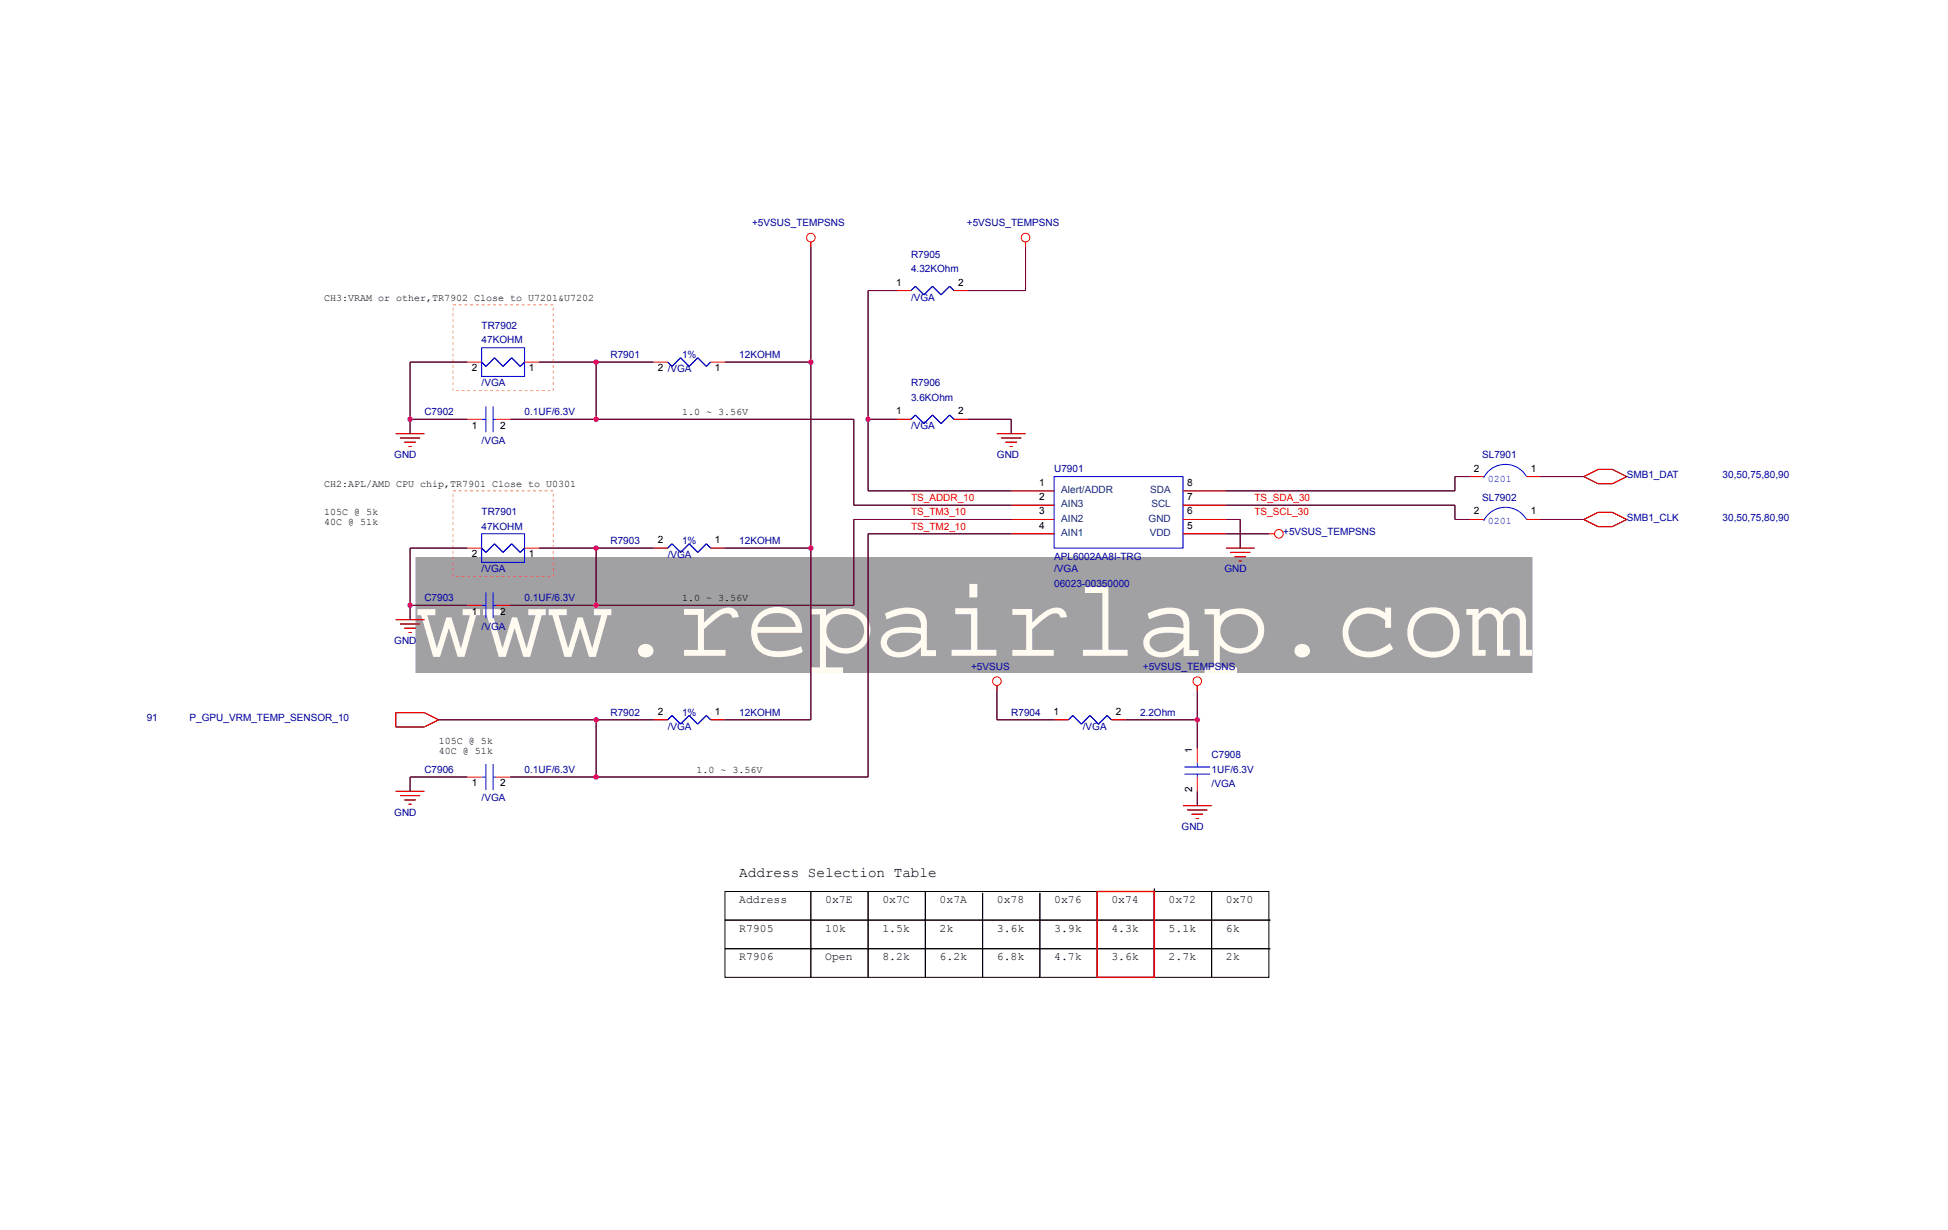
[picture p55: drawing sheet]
<svg xmlns="http://www.w3.org/2000/svg" width="220mm" height="139mm" viewBox="0 0 220 139" stroke-linecap="round" stroke-linejoin="round" font-family="sans-serif">
<defs><g id="words">
<text font-size="12.3" fill="#fffbf0" x="46.9" y="74">www.repairlap.com</text>
<text font-size="1.6" x="83.4" y="99">Address Selection Table</text>
<g font-size="1.3">
<text x="83.4" y="101.9">Address</text>
<text x="93.1" y="101.9">0x7E</text>
<text x="99.6" y="101.9">0x7C</text>
<text x="106" y="101.9">0x7A</text>
<text x="112.5" y="101.9">0x78</text>
<text x="119" y="101.9">0x76</text>
<text x="125.4" y="101.9">0x74</text>
<text x="131.9" y="101.9">0x72</text>
<text x="138.3" y="101.9">0x70</text>
<text x="83.4" y="105.2">R7905</text>
<text x="93.1" y="105.2">10k</text>
<text x="99.6" y="105.2">1.5k</text>
<text x="106" y="105.2">2k</text>
<text x="112.5" y="105.2">3.6k</text>
<text x="119" y="105.2">3.9k</text>
<text x="125.4" y="105.2">4.3k</text>
<text x="131.9" y="105.2">5.1k</text>
<text x="138.3" y="105.2">6k</text>
<text x="83.4" y="108.4">R7906</text>
<text x="93.1" y="108.4">Open</text>
<text x="99.6" y="108.4">8.2k</text>
<text x="106" y="108.4">6.2k</text>
<text x="112.5" y="108.4">6.8k</text>
<text x="119" y="108.4">4.7k</text>
<text x="125.4" y="108.4">3.6k</text>
<text x="131.9" y="108.4">2.7k</text>
<text x="138.3" y="108.4">2k</text>
</g>
<g font-size="1.1" fill="#0000a0">
<text x="84.9" y="25.5">+5VSUS_TEMPSNS</text>
<text x="102.8" y="29.1">R7905</text>
<text x="109.1" y="25.5">+5VSUS_TEMPSNS</text>
<text x="102.8" y="30.7">4.32KOhm</text>
<text x="102.8" y="33.9">/VGA</text>
<text x="54.4" y="37.2">TR7902</text>
<text x="54.4" y="38.8">47KOHM</text>
<text x="68.9" y="40.4">R7901</text>
<text x="77" y="40.4">1%</text>
<text x="83.4" y="40.4">12KOHM</text>
<text x="47.9" y="46.9">C7902</text>
<text x="54.4" y="43.6">/VGA</text>
<text x="59.2" y="46.9">0.1UF/6.3V</text>
<text x="102.8" y="43.6">R7906</text>
<text x="102.8" y="45.2">3.6KOhm</text>
<text x="44.5" y="51.7">GND</text>
<text x="54.4" y="50.1">/VGA</text>
<text x="102.8" y="48.5">/VGA</text>
<text x="112.5" y="51.7">GND</text>
<text x="119" y="53.3">U7901</text>
<text x="167.3" y="51.7">SL7901</text>
<text x="183.6" y="54">SMB1_DAT</text>
<text x="194.4" y="54">30,50,75,80,90</text>
<text x="54.4" y="58.2">TR7901</text>
<text x="54.4" y="59.8">47KOHM</text>
<text x="167.3" y="56.5">SL7902</text>
<text x="183.6" y="58.8">SMB1_CLK</text>
<text x="194.4" y="58.8">30,50,75,80,90</text>
<text x="54.4" y="64.6">/VGA</text>
<text x="68.9" y="61.4">R7903</text>
<text x="75.3" y="63">/VGA</text>
<text x="77" y="61.4">1%</text>
<text x="83.4" y="61.4">12KOHM</text>
<text x="119" y="63.2">APL6002AA8I-TRG</text>
<text x="119" y="64.6">/VGA</text>
<text x="138.2" y="64.6">GND</text>
<text x="144.8" y="60.4">+5VSUS_TEMPSNS</text>
<text x="47.9" y="67.9">C7903</text>
<text x="54.4" y="71.1">/VGA</text>
<text x="59.2" y="67.9">0.1UF/6.3V</text>
<text x="119" y="66.2">06023-00350000</text>
<text x="44.5" y="72.7">GND</text>
<text x="109.6" y="75.6">+5VSUS</text>
<text x="129" y="75.6">+5VSUS_TEMPSNS</text>
<text x="16.6" y="81.4">91</text>
<text x="21.4" y="81.4">P_GPU_VRM_TEMP_SENSOR_10</text>
<text x="68.9" y="80.8">R7902</text>
<text x="75.3" y="82.4">/VGA</text>
<text x="77" y="80.8">1%</text>
<text x="83.4" y="80.8">12KOHM</text>
<text x="114.1" y="80.8">R7904</text>
<text x="122.2" y="82.4">/VGA</text>
<text x="128.7" y="80.8">2.2Ohm</text>
<text x="47.9" y="87.2">C7906</text>
<text x="59.2" y="87.2">0.1UF/6.3V</text>
<text x="136.7" y="85.6">C7908</text>
<text x="136.7" y="87.2">1UF/6.3V</text>
<text x="136.7" y="88.8">/VGA</text>
<text x="44.5" y="92.1">GND</text>
<text x="54.4" y="90.5">/VGA</text>
<text x="133.3" y="93.7">GND</text>
</g>
<g font-size="1.1">
<text x="36.6" y="33.9">CH3:VRAM or other,TR7902 Close to U7201&amp;U7202</text>
<text x="101.1" y="32.2">1</text>
<text x="108.1" y="32.2">2</text>
<text x="53.2" y="41.9">2</text>
<text x="59.7" y="41.9">1</text>
<text x="74.2" y="41.9">2 /VGA</text>
<text x="80.7" y="41.9">1</text>
<text x="77" y="46.9">1.0 ~ 3.56V</text>
<text x="101.1" y="46.8">1</text>
<text x="108.1" y="46.8">2</text>
<text x="53.2" y="48.4">1</text>
<text x="56.5" y="48.4">2</text>
<text x="166.3" y="53.2">2</text>
<text x="172.7" y="53.2">1</text>
<text x="36.6" y="54.9">CH2:APL/AMD CPU chip,TR7901 Close to U0301</text>
<text x="36.6" y="58.2">105C @ 5k</text>
<text x="36.6" y="59.3">40C @ 51k</text>
<text x="117.3" y="54.8">1</text>
<text x="117.3" y="56.5">2</text>
<text x="117.3" y="58.1">3</text>
<text x="117.3" y="59.7">4</text>
<text x="134" y="59.7">5</text>
<text x="134" y="58.1">6</text>
<text x="134" y="56.5">7</text>
<text x="134" y="54.8">8</text>
<text x="166.3" y="58.1">2</text>
<text x="172.7" y="58.1">1</text>
<text x="53.2" y="62.9">2</text>
<text x="59.7" y="62.9">1</text>
<text x="74.2" y="61.3">2</text>
<text x="80.7" y="61.3">1</text>
<text x="53.2" y="69.4">1</text>
<text x="56.5" y="69.4">2</text>
<text x="77" y="67.9">1.0 ~ 3.56V</text>
<text x="74.2" y="80.7">2</text>
<text x="80.7" y="80.7">1</text>
<text x="118.9" y="80.7">1</text>
<text x="125.9" y="80.7">2</text>
<text x="49.5" y="84">105C @ 5k</text>
<text x="49.5" y="85.1">40C @ 51k</text>
<text x="53.2" y="88.8">1</text>
<text x="56.5" y="88.8">2</text>
<text x="78.6" y="87.2">1.0 ~ 3.56V</text>
<text x="134.5" y="89.4" transform="rotate(-90 134.5 89.4)">2</text>
<text x="134.5" y="85.1" transform="rotate(-90 134.5 85.1)">1</text>
</g>
<g font-size="1.1" fill="#f00">
<text x="102.8" y="59.8">TS_TM2_10</text>
<text x="102.8" y="58.2">TS_TM3_10</text>
<text x="102.8" y="56.5">TS_ADDR_10</text>
<text x="141.6" y="58.2">TS_SCL_30</text>
<text x="141.6" y="56.5">TS_SDA_30</text>
</g>
<g font-size="1.1" fill="#004080">
<text x="119.8" y="55.7">Alert/ADDR</text>
<text x="119.8" y="57.3">AIN3</text>
<text x="119.8" y="58.9">AIN2</text>
<text x="129.6" y="58.9">GND</text>
<text x="129.8" y="55.7">SDA</text>
<text x="129.9" y="57.3">SCL</text>
<text x="119.8" y="60.5">AIN1</text>
<text x="129.7" y="60.5">VDD</text>
</g>
<g font-size="1.1" fill="#00f">
<text x="167.9" y="59.2">0201</text>
<text x="167.9" y="54.4">0201</text>
</g>
</g></defs>
<path d="M46.9 62.9h126v13.1h-126z" fill="#a1a1a3" stroke="#a1a1a3" stroke-width=".11"/>
<g fill="#000">
<path d="M91.5 27.3v.7zM102.8 32.8l.5-.5zM101.2 32.8h1.6zM103.3 32.3l1 1zM104.3 33.3l.9-1zM105.2 32.3l1 1zM106.2 33.3l1-1zM107.2 32.3l.5 .5zM107.7 32.8h1.6zM115.7 27.3v.7zM46.1 50.4h.3zM46.3 47.3v1.7z"/>
<path d="M45.6 49.9h1.3zM54.4 40.9l.4 .5zM55.8 40.4l-1 1zM55.8 40.4l1 1zM57.7 40.4l-.9 1zM57.7 40.4l1 1zM59.2 40.9l-.5 .5zM75.3 40.9l.5 .5zM76.8 40.4l-1 1zM76.8 40.4l1 1zM77.8 41.4l.9-1zM78.7 40.4l1 1z"/>
<path d="M80.2 40.9l-.5 .5zM102.8 47.3l.5-.4zM101.2 47.3h1.6zM103.3 46.9l1 .9zM104.3 47.8l.9-.9zM105.2 46.9l1 .9zM106.2 47.8l1-.9zM107.2 46.9l.5 .4zM107.7 47.3h1.6zM113.5 49.9h1.3zM114.1 47.3v1.7zM114 50.4h.3z"/>
<path d="M138.3 58.6h1.7zM164.2 57v1.6zM164.2 53.8v1.6zM164.2 53.8h1.6zM164.2 58.6h1.6zM165.8 58.6h1.6zM165.8 53.8h1.6zM172.3 58.6h1.6zM172.3 53.8h1.6zM178.7 58.6l1.6 .9zM178.7 53.8l1.6 .8zM178.7 58.6l1.6-.8z"/>
<path d="M180.3 59.5h1.7zM178.7 53.8l1.6-.8zM180.3 54.6h1.7zM180.3 57.8h1.7zM182 59.5l1.6-.9zM180.3 53h1.7zM182 54.6l1.6-.8zM182 57.8l1.6 .8zM182 53l1.6 .8zM46.1 71.4h.3zM46.3 68.3v1.7zM45.6 70.9h1.3z"/>
<path d="M54.4 61.9l.4 .5zM55.8 61.4l-1 1zM55.8 61.4l1 1zM57.7 61.4l-.9 1zM57.7 61.4l1 1zM59.2 61.9l-.5 .5zM73.7 61.9h1.6zM75.8 61.4l-.5 .5zM75.8 61.4l1 1zM77.8 61.4l-1 1zM77.8 61.4l.9 1zM78.7 62.4l1-1z"/>
<path d="M79.7 61.4l.5 .5zM80.2 61.9h1.6zM112.5 77.4v.6zM135.1 77.4v.6zM139.8 63.3h.3zM139.3 62.8h1.3zM44.7 80.5v1.6zM46.1 90.8h.3zM46.3 87.7v1.6zM45.6 90.3h1.3zM47.9 82.1l1.6-.8zM47.9 80.5l1.6 .8z"/>
<path d="M73.7 81.3h1.6zM75.8 80.8l-.5 .5zM75.8 80.8l1 .9zM77.8 80.8l-1 .9zM77.8 80.8l.9 .9zM79.7 80.8l-1 .9zM79.7 80.8l.5 .5zM80.2 81.3h1.6zM120.6 81.3l.5-.5zM119 81.3h1.6zM121.1 80.8l.9 .9zM122 81.7l1-.9z"/>
<path d="M123 80.8l1 .9zM124 81.7l.9-.9zM124.9 80.8l.5 .5zM125.4 81.3h1.6zM135 92.4h.3zM135.1 89.3v1.6zM134.5 91.9h1.3z"/>
</g>
<g fill="none" stroke="#00f" stroke-width=".11">
<path d="M54.4 39.3h4.8v3.2h-4.8zM102.8 32.8l.5-.5 1 1 .9-1 1 1 1-1 .5 .5M54.4 40.9l.4 .5 1-1 1 1 .9-1 1 1 .5-.5M54.4 47.3h.4M54.8 45.9v2.9M55.6 45.9v2.9M55.6 47.3h.4M75.3 40.9l.5 .5 1-1 1 1 .9-1 1 1 .5-.5M102.8 47.3l.5-.4 1 .9 .9-.9 1 .9 1-.9 .5 .4M119 53.8h14.5v8.1h-14.5zM172.3 58.6a2.75 2.75 0 0 0-4.9 .2M172.3 53.8a2.75 2.75 0 0 0-4.9 .2"/>
<path d="M54.4 61.9l.4 .5 1-1 1 1 .9-1 1 1 .5-.5M54.4 60.3h4.8v3.2h-4.8zM54.4 68.3h.4M54.8 66.9v2.9M55.6 66.9v2.9M55.6 68.3h.4M80.2 61.9l-.5-.5-1 1-.9-1-1 1-1-1-.5 .5M54.4 87.7h.4M54.8 86.3v2.9M55.6 86.3v2.9M55.6 87.7h.4M80.2 81.3l-.5-.5-1 .9-.9-.9-1 .9-1-.9-.5 .5"/>
<path d="M120.6 81.3l.5-.5 .9 .9 1-.9 1 .9 .9-.9 .5 .5M133.7 86.6h2.9M133.7 87.4h2.9M135.1 86.1v.5M135.1 87.4v.3"/>
</g>
<g fill="none" stroke="#f00" stroke-width=".11">
<path d="M91.5 27.3v.7M101.2 32.8h1.6M107.7 32.8h1.6M115.7 27.3v.7M44.7 49h3.2M45.1 49.4h2.3M45.6 49.9h1.3M46.1 50.4h.3M52.7 40.9h1.7M52.7 47.3h1.7M56 47.3h1.6M59.2 40.9h1.6"/>
<path d="M73.7 40.9h1.6M80.2 40.9h1.6M101.2 47.3h1.6M107.7 47.3h1.6M112.5 49h3.2M113 49.4h2.2M113.5 49.9h1.3M114 50.4h.3M114.1 58.6h4.9M114.1 55.4h4.9M114.1 57h4.9M133.5 58.6h4.8"/>
<path d="M133.5 55.4h4.8M133.5 57h4.8M165.8 58.6h1.6M165.8 53.8h1.6M172.3 58.6h1.6M172.3 53.8h1.6M178.7 58.6l1.6-.8h1.7l1.6 .8-1.6 .9h-1.7zM178.7 53.8l1.6-.8h1.7l1.6 .8-1.6 .8h-1.7zM44.7 70h3.2M45.1 70.4h2.3M45.6 70.9h1.3M46.1 71.4h.3"/>
<path d="M52.7 61.9h1.7M52.7 68.3h1.7M56 68.3h1.6M59.2 61.9h1.6M73.7 61.9h1.6M80.2 61.9h1.6M112.5 77.4v.6M114.1 60.3h4.9M133.5 60.3h4.8M135.1 77.4v.6M138.3 61.9h3.3M138.8 62.4h2.3"/>
<path d="M139.3 62.8h1.3M139.8 63.3h.3M143.2 60.3h.6M44.7 89.3h3.2M44.7 80.5h3.2l1.6 .8-1.6 .8h-3.2zM45.1 89.8h2.3M45.6 90.3h1.3M46.1 90.8h.3M52.7 87.7h1.7M56 87.7h1.6M73.7 81.3h1.6M80.2 81.3h1.6"/>
<path d="M119 81.3h1.6M125.4 81.3h1.6M133.5 90.9h3.2M134 91.4h2.2M134.5 91.9h1.3M135 92.4h.3M135.1 84.5v1.6M135.1 87.7v1.6"/>
<circle cx="91.5" cy="26.8" r=".48"/>
<circle cx="115.7" cy="26.8" r=".48"/>
<circle cx="112.5" cy="76.9" r=".48"/>
<circle cx="135.1" cy="76.9" r=".48"/>
<circle cx="144.3" cy="60.3" r=".48"/>
</g>
<g fill="none" stroke="#000" stroke-width=".11">
<path d="M91.5 28v53.3h-9.7M101.2 32.8h-3.2v22.6h21M115.7 28v4.8h-6.4M44.7 49h3.2M45.1 49.4h2.3M52.7 40.9h-6.4v6.4h6.4M57.6 47.3h38.7v9.7h22.7M60.8 40.9h12.9M67.3 40.9v6.4M81.8 40.9h9.7M98 47.3h3.2M109.3 47.3h4.8"/>
<path d="M112.5 49h3.2M113 49.4h2.2M119 58.6h-22.7v9.7h-38.7M133.5 55.4h30.7M133.5 58.6h4.8M140 58.6v3.3M164.2 57h-30.7M173.9 58.6h4.8M173.9 53.8h4.8M44.7 70h3.2M45.1 70.4h2.3M52.7 61.9h-6.4v6.4h6.4"/>
<path d="M60.8 61.9h12.9M67.3 61.9v6.4M81.8 61.9h9.7M112.5 78v3.3h6.5M119 60.3h-21v27.4h-40.4M135.1 78v6.5M138.3 61.9h3.3M138.8 62.4h2.3M143.2 60.3h-9.7M44.7 80.5h3.2M44.7 89.3h3.2M44.7 82.1h3.2"/>
<path d="M45.1 89.8h2.3M46.3 87.7h6.4M49.5 81.3h24.2M67.3 81.3v6.4M127 81.3h8.1M133.5 90.9h3.2M134 91.4h2.2"/>
</g>
<g fill="none" stroke="#800040" stroke-width=".11">
<path d="M91.5 28v53.3h-9.7M101.2 32.8h-3.2v22.6h16.1M115.7 28v4.8h-6.4M46.3 47.3h6.4M52.7 40.9h-6.4v8.1M57.6 47.3h38.7v9.7h17.8M60.8 40.9h12.9M67.3 40.9v6.4M81.8 40.9h9.7M98 47.3h3.2M109.3 47.3h4.8v1.7M114.1 58.6h-17.8v9.7h-38.7"/>
<path d="M138.3 58.6h1.7v3.3M138.3 57h25.9v1.6h1.6M165.8 53.8h-1.6v1.6h-25.9M173.9 58.6h4.8M173.9 53.8h4.8M46.3 68.3h6.4M52.7 61.9h-6.4v8.1M60.8 61.9h12.9M67.3 61.9v6.4M81.8 61.9h9.7M112.5 78v3.3h6.5M114.1 60.3h-16.1v27.4h-40.4"/>
<path d="M135.1 78v6.5M138.3 60.3h4.9M49.5 81.3h24.2M52.7 87.7h-6.4v1.6M67.3 81.3v6.4M127 81.3h8.1M135.1 89.3v1.6"/>
</g>
<g fill="#f0f">
<circle cx="67.3" cy="40.9" r=".32"/>
<circle cx="46.3" cy="68.3" r=".32"/>
<circle cx="67.3" cy="61.9" r=".32"/>
<circle cx="67.3" cy="68.3" r=".32"/>
<circle cx="67.3" cy="81.3" r=".32"/>
<circle cx="67.3" cy="87.7" r=".32"/>
<circle cx="98" cy="47.3" r=".32"/>
<circle cx="135.1" cy="81.3" r=".32"/>
<circle cx="91.5" cy="61.9" r=".32"/>
<circle cx="91.5" cy="40.9" r=".32"/>
<circle cx="67.3" cy="47.3" r=".32"/>
<circle cx="46.3" cy="47.3" r=".32"/>
</g>
<path d="M81.8 100.6h61.4v9.7h-61.4z" fill="none" stroke="#000" stroke-width=".11"/>
<g fill="#ff8000">
<path d="M51.8 34.4h.3v.1h-.3zM52.4 34.4h.3v.1h-.3zM53.1 34.4h.3v.1h-.3zM53.7 34.4h.3v.1h-.3zM54.4 34.4h.3v.1h-.3zM55 34.4h.3v.1h-.3zM55.6 34.4h.4v.1h-.4zM56.3 34.4h.3v.1h-.3zM56.9 34.4h.4v.1h-.4zM57.6 34.4h.3v.1h-.3zM58.2 34.4h.4v.1h-.4zM58.9 34.4h.3v.1h-.3zM59.5 34.4h.3v.1h-.3zM60.2 34.4h.3v.1h-.3zM60.8 34.4h.3v.1h-.3zM61.5 34.4h.3v.1h-.3zM62.1 34.4h.3v.1h-.3zM62.4 34.7h.1v.4h-.1zM62.4 35.4h.1v.3h-.1zM62.4 36h.1v.4h-.1zM62.4 36.7h.1v.3h-.1zM62.4 37.3h.1v.3h-.1zM62.4 38h.1v.3h-.1zM62.4 38.6h.1v.3h-.1zM62.4 39.3h.1v.3h-.1zM62.4 39.9h.1v.3h-.1zM62.4 40.6h.1v.3h-.1zM62.4 41.2h.1v.3h-.1zM62.4 41.8h.1v.4h-.1zM62.4 42.5h.1v.3h-.1zM62.4 43.1h.1v.4h-.1zM62.4 43.8h.1v.3h-.1zM61.8 44.1h.3h-.3zM61.1 44.1h.4h-.4zM60.5 44.1h.3h-.3zM59.8 44.1h.4h-.4zM59.2 44.1h.3h-.3zM58.6 44.1h.3h-.3zM57.9 44.1h.3h-.3zM57.3 44.1h.3h-.3zM56.6 44.1h.3h-.3zM56 44.1h.3h-.3zM55.3 44.1h.3h-.3zM54.7 44.1h.3h-.3zM54 44.1h.4h-.4zM53.4 44.1h.3h-.3zM52.7 44.1h.4h-.4zM52.1 44.1h.3h-.3zM51.4 44.1h.4h-.4zM51.1 43.8h.1v.3h-.1zM51.1 43.1h.1v.4h-.1zM51.1 42.5h.1v.3h-.1zM51.1 41.8h.1v.4h-.1zM51.1 41.2h.1v.3h-.1zM51.1 40.6h.1v.3h-.1zM51.1 39.9h.1v.3h-.1zM51.1 39.3h.1v.3h-.1zM51.1 38.6h.1v.3h-.1zM51.1 38h.1v.3h-.1zM51.1 37.3h.1v.3h-.1zM51.1 36.7h.1v.3h-.1zM51.1 36h.1v.4h-.1zM51.1 35.4h.1v.3h-.1zM51.1 34.7h.1v.4h-.1zM51.1 34.4h.3v.1h-.3z"/>
<path d="M51.8 55.4h.3v.1h-.3zM52.4 55.4h.3v.1h-.3zM53.1 55.4h.3v.1h-.3zM53.7 55.4h.3v.1h-.3zM54.4 55.4h.3v.1h-.3zM55 55.4h.3v.1h-.3zM55.6 55.4h.4v.1h-.4zM56.3 55.4h.3v.1h-.3zM56.9 55.4h.4v.1h-.4zM57.6 55.4h.3v.1h-.3zM58.2 55.4h.4v.1h-.4zM58.9 55.4h.3v.1h-.3zM59.5 55.4h.3v.1h-.3zM60.2 55.4h.3v.1h-.3zM60.8 55.4h.3v.1h-.3zM61.5 55.4h.3v.1h-.3zM62.1 55.4h.3v.1h-.3zM62.4 55.7h.1v.4h-.1zM62.4 56.4h.1v.3h-.1zM62.4 57h.1v.4h-.1zM62.4 57.7h.1v.3h-.1zM62.4 58.3h.1v.3h-.1zM62.4 59h.1v.3h-.1zM62.4 59.6h.1v.3h-.1zM62.4 60.3h.1v.3h-.1zM62.4 60.9h.1v.3h-.1zM62.4 61.6h.1v.3h-.1zM62.4 62.2h.1v.3h-.1zM62.4 62.8h.1v.4h-.1zM62.4 63.5h.1v.3h-.1zM62.4 64.1h.1v.4h-.1zM62.4 64.8h.1v.3h-.1zM61.8 65.1h.3h-.3zM61.1 65.1h.4h-.4zM60.5 65.1h.3h-.3zM59.8 65.1h.4h-.4zM59.2 65.1h.3h-.3zM58.6 65.1h.3h-.3zM57.9 65.1h.3h-.3zM57.3 65.1h.3h-.3zM56.6 65.1h.3h-.3zM56 65.1h.3h-.3zM55.3 65.1h.3h-.3zM54.7 65.1h.3h-.3zM54 65.1h.4h-.4zM53.4 65.1h.3h-.3zM52.7 65.1h.4h-.4zM52.1 65.1h.3h-.3zM51.4 65.1h.4h-.4zM51.1 64.8h.1v.3h-.1zM51.1 64.1h.1v.4h-.1zM51.1 63.5h.1v.3h-.1zM51.1 62.8h.1v.4h-.1zM51.1 62.2h.1v.3h-.1zM51.1 61.6h.1v.3h-.1zM51.1 60.9h.1v.3h-.1zM51.1 60.3h.1v.3h-.1zM51.1 59.6h.1v.3h-.1zM51.1 59h.1v.3h-.1zM51.1 58.3h.1v.3h-.1zM51.1 57.7h.1v.3h-.1zM51.1 57h.1v.4h-.1zM51.1 56.4h.1v.3h-.1zM51.1 55.7h.1v.4h-.1zM51.1 55.4h.3v.1h-.3z"/>
</g>
<path d="M81.8 103.9h61.5M81.8 107.1h61.5M91.5 100.6v9.7M98 100.6v9.7M104.4 100.6v9.7M110.9 100.8v9.5M117.3 100.8v9.5M123.8 100.6v9.7M130.3 100.3v10M136.7 100.6v9.7" fill="none" stroke="#000" stroke-width=".11"/>
<path d="M123.8 100.6h6.5v9.7h-6.5z" fill="none" stroke="#f00" stroke-width=".16"/>
<use href="#words"/>
</svg>
